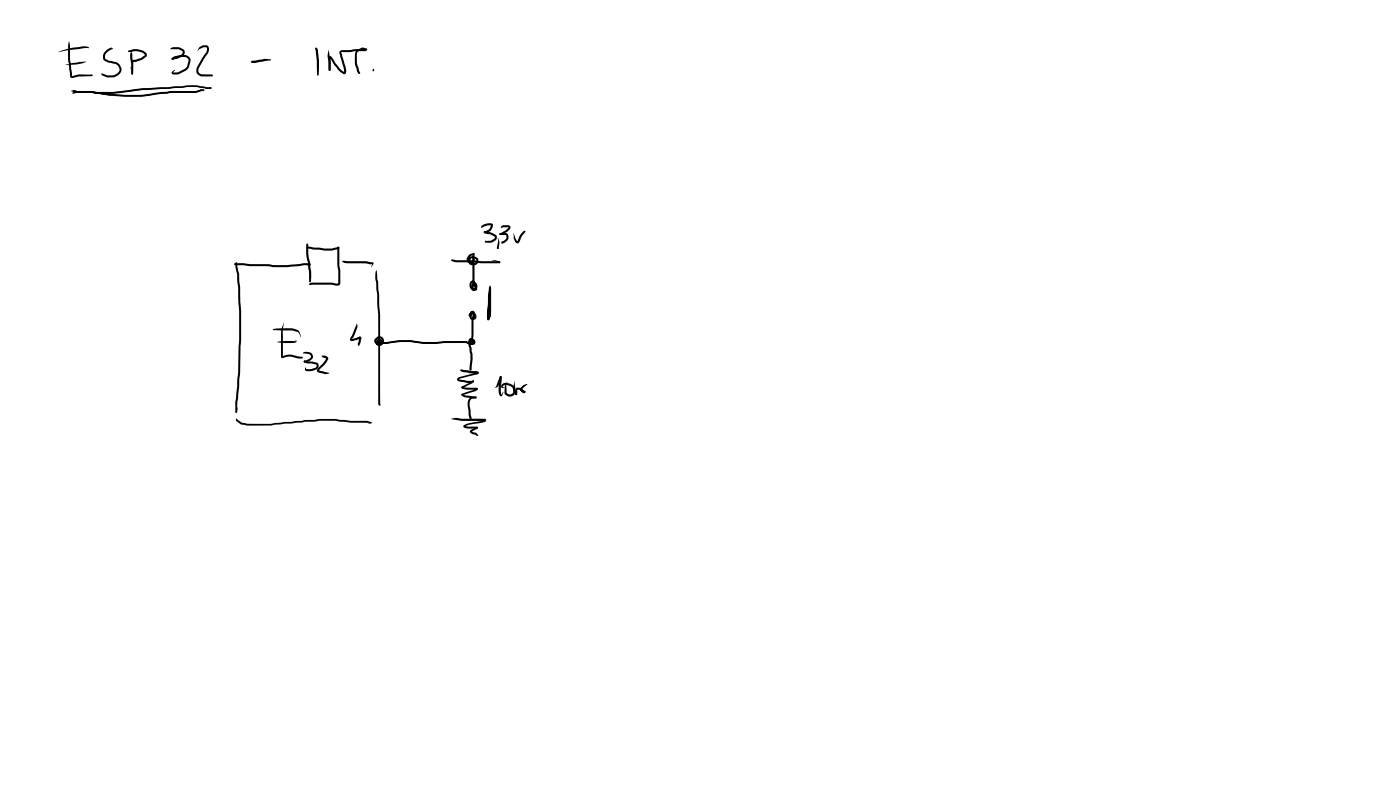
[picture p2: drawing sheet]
<svg xmlns="http://www.w3.org/2000/svg" width="337mm" height="190mm" viewBox="0 0 337 190" stroke-linecap="round" stroke-linejoin="round" font-family="sans-serif">
<g fill="#000">
<path d="M14 12.5a17.5 17.5 0 0 1 7.1-1.3l.3 .3-.1 .1h-1.3zM15.7 15.5l3.4-.6h1.6l-.8 .3-1.5 .3-1.9 .1zM16.6 9.9l.2 1.2v3.2l.5 4 1.7-.4 3.1 .1 .2 .1-.2 .2-3.1 .1-1.5 .3a.51 .51 0 0 1-.7-.4l-.4-4v-3.2zM21.8 17.8l.5 .3-.2 .2zM25.4 12.2l1.2-.7 .5 .1v.2h-.2l-.9 .5a1.54 1.54 0 0 0-.8 1.6l.2 .3 .7 .3 1 .3a1.87 1.87 0 0 1 1.8 1 1.87 1.87 0 0 1-.3 2.1l-1.1 .6-1.6 .1-1.3-.5-.2-.3 .1-.2 1.3 .5h1.2l1-.4a1.16 1.16 0 0 0 .4-1.9l-.5-.4-.6-.1a4.1 4.1 0 0 1-2.4-.9l-.1-.3a1.85 1.85 0 0 1 .6-1.9zM30.8 12.2l1.3-.4h1l1.3 .4 .8 .6a.69 .69 0 0 1-.2 1l-1 .6-1.9 .5a.28 .28 0 0 1-.4 .2 .28 .28 0 0 1 0-.5l2.3-.7 .8-.6v-.2l-.6-.5-1-.3-2.3 .1v.1zM31.5 12.5l.1 .1v.2zM31.5 12.5l.3 .5 .2 2.1v2.4l-.2 .5-.2-.5-.1-2.3-.2-1.2v-1zM31.4 16.1l.5 1.6-.1 .3zM41.1 11.6a3.2 3.2 0 0 1 2.8 .2 1.01 1.01 0 0 1 .5 .9 1.01 1.01 0 0 1-.7 .9l-1 .5-1.4 .2v-.3l1.3-.4 1.1-.5 .2-.6-1-.7h-2zM41.3 13.9l.7-.4 .8-.2a2.37 2.37 0 0 1 2.8 .6l.2 .3v.6l-.7 1.8-2.1 1.2-1.2 .1a.42 .42 0 0 1-.5-.2 .42 .42 0 0 1 .2-.6l.6-.3-.5 .7 1.1-.1 1.7-.9 .5-.5 .4-1.3a.85 .85 0 0 0-1-1l-2.1 .2-.7 .5-.3-.3zM47.9 11.3a1.37 1.37 0 0 1 2.3 .1v.5l-.1 .7-2.3 3.8-.1 .8 .7 .6 2.6 .1 .2 .2-.3 .3h-2.3a1.46 1.46 0 0 1-1.3-2.2l2.1-3.4a.94 .94 0 0 0 .1-1.4h-.6l-.8 .3-.7 .6z"/>
<path d="M60.5 14.6l3.3-.5 1.4 .3-3.9 .7h-.8l-.2-.2zM60.3 14.9l.1-.2 .4 .2-.4 .1zM75.8 11.5l.4 .2-.2 .6zM75.8 11.5h.3l.3 .5 .3 2.5-.1 3.5-.1 .2-.3-.2h.2h-.2v-3.4zM79.1 13.6l.3-.1 .3 .1 1.9 2.8 1.2 1h-.1l-.1-1-1-3.6 .1-.5 .4-.2 5.7-.3 .1 .3-.8-.2-1 .5-.3 .5v2.3l.5 1.8a.52 .52 0 0 1 .1 .8l-.6-.6-.5-1.7v-2.5l.6-1 1.1-.6 .7 .2a.4 .4 0 0 1 .6 .2 .4 .4 0 0 1-.5 .5l-5.7 .2 .8 3a2.14 2.14 0 0 1 .1 2.3h-.1a3 3 0 0 1-1.9-1.5l-.8-1-.9-1.4 .1-.1 .1 3-.1 .2h-.3zM79 12l.1 .5a11.3 11.3 0 0 1 .3 4.5h-.3l-.1-.2v-2.1l-.3-1.2zM89.7 16.5l.3 .3a.24 .24 0 0 1-.2 .4 .24 .24 0 0 1-.3-.3zM17 21.9l.8-.3 .8 .2 3.6 .1 1 .2h3.9l7.1-.9 6.4-.3 4.5-.4h2.3l2.3 .4h.9l.2 .3-.2 .2h-.9l-2.4-.5h-2.1l-4.6 .5-6.3 .2-7.2 1-8.4-.3zM17.5 22.2l1-.3h3.7l4.1 .6 4 .3a34 34 0 0 0 7.9-.6l2.8-.3h6.1l1.4-.5 .7 .2-.2 .3-.1-.2 .1 .1-1.9 .5h-6.1l-2.3 .3a35.2 35.2 0 0 1-8.4 .7l-4-.3-4.2-.7h-3.6l-1 .3-.1-.2zM50.3 21h.4l.1 .2-.2 .1zM73.8 59.4l.6-.1 3.7 .4h1.6l1.2-.3a.42 .42 0 0 1 .7 .1l-.2 .2a6.7 6.7 0 0 1-3.4 .5l-2.7-.3-1.3-.3-.1 .2zM73.8 58.5l.2 .2-.1 .1-.2-.1z"/>
<path d="M73.7 58.6l.2-.1 .2 .3v2.3l.7 4.1v2.4l-.2 .2-.2-.2-.4-4.5-.4-2zM73.7 58.7l.2-.2 .2 .5zM81.2 59.3l.1-.1 .3 .3 .2 8.6a.7 .7 0 0 1-.8 .5l-1.4-.2h-5.2a.53 .53 0 0 1 .7-.5l6.2 .1v-2.9l-.2-1.5zM115.9 54.1a2.23 2.23 0 0 1 2.6-.2v.6l-.5 .9-1.3 .6-.4-.2 .2-.3 1.1-.4 .4-1-1.1 .1-1.1 .5-.2-.2zM115.7 54.6l.1-.1 .1 .1zM116.3 55.6h.4v.3h-.3zM116.4 55.6l1.5 .2 1.1 .5 .4 .4v.7l-1.2 .9h-1.5l-.2-.2 .2-.3 .1 .2-.1-.1 1.4-.1 .8-.5 .1-.4-1.2-.6-1.1-.2a.36 .36 0 0 1-.3-.1 .36 .36 0 0 1 0-.4zM119.5 59.2l.4 .4-.2 .2-.2-.1zM119.6 57.2l.5 1-.2 1.4-.2 .2-.3-.3 .3-1.5zM120.1 56h1.5a1.11 1.11 0 0 1 .2 1.9 1.25 1.25 0 0 1-1.2 .6l-.1-.2 .2-.4 .1 .3-.1-.1 1-.8v-.6l-.1-.2h-1.3l-.2-.1zM120.6 54.3l.4-.2h1.1a.57 .57 0 0 1 .6 .4 .57 .57 0 0 1-.2 .6l-.7 .7-1.2 .6a.28 .28 0 0 1-.4 0 .28 .28 0 0 1 .1-.4l1.2-.6 .7-.8h-1.2l-.6 .2zM123.4 56l.5 1.2 .5 .7a4.3 4.3 0 0 1 1.7-2.5l.2 .2a6.1 6.1 0 0 0-1.5 2.6 .61 .61 0 0 1-1-.2l-.3-.7z"/>
<path d="M56.4 63.3l2.1-.1 1.7 .3 8.8 .2 5.4-.5a.37 .37 0 0 1 .3 .5 .37 .37 0 0 1-.5 .2l-.3-.1 .4-.4 .1 .3-5.2 .5h-3.4l-1.3-.2-4.3-.1-3.6-.2-.2-.1zM56.8 63l.1 .1-.1 .2-.1-.2zM56.4 63.3h.3l.1 .4-.4-.1zM56.6 63.1l.2-.1 .1 .1 .6 2.7 .5 9-.3 14.7-.7 7.2v2.3l-.2 .2-.2-.2v-2.3l.6-7.3 .3-14.6-.2-5.8-.3-3.1-.4-2zM65.7 79.1a8.4 8.4 0 0 1 3.6-.2h1.2l1.2 .5 .5 .9 .1 .6-.6-1.1-1.2-.4-4.8-.1zM65.6 79.1l.2 .1-.1 .2zM68.2 77.5l-.2 1.8v6.4l-.1-.1 1.1-.4h1.1l2.5 .5v.4h-.9l-1.8-.4-2 .4-.3-.2v-6.4zM74.4 66.5l.4 1.1-.2 .2-.2-.2zM82.3 62.7h5.6l1.7 .3 .2 .3-.5 .8 .2-.8v.2h-.5l-1.1-.2-4.7-.1a.7 .7 0 0 1-.9-.5zM82.3 62.7l.2 .1-.1 .1zM85.7 77.7h.1a2.32 2.32 0 0 1-.4 2.2l-.8 1.7-.1-.2 1.9-.4-.2 .1a.4 .4 0 0 1 .7-.1 .4 .4 0 0 1-.1 .7l-.6 1.4a.69 .69 0 0 1 0-1l.2-.8 .3-.2-.2 .3-1.4 .4a.61 .61 0 0 1-.9 0 .61 .61 0 0 1 .2-.9zM90.4 64.9l.5 3 .5 7.6 .1 21.7-.2 .3-.3-.2-.1-.4v-21.4l-.2-4.7-.5-3.9z"/>
<path d="M108.5 62.4l5.5 .1 1.7 .2h4.3l.3 .3-.3 .2h-4.2l-1.8-.2h-4.4l-.7-.2a.28 .28 0 0 1-.4-.1 .28 .28 0 0 1 0-.3zM108.4 62.5h.3zM112.7 61.2a.57 .57 0 0 1 1.1 0v.2l-.3-.1-.3 .2-.5 .6 .1 .6h.6l.2-.4-.2-.2-.3 .2 .2 .9h.8l.4-.3v-.5l-.9-.6-.1-.4 1.3 .6 .2 .9a1.1 1.1 0 0 1-1 .8l-.9-.1a1.41 1.41 0 0 1-.4-1.6l.4-.4 .6 .1a.9 .9 0 0 1 .3 .9 .9 .9 0 0 1-.6 .6 .91 .91 0 0 1-1-.2 .91 .91 0 0 1-.2-.9zM113.7 60.8l.3 .1 .1 .2-.2 .2-.2-.2zM113.7 60.8h.3v.3l.1-.1v7l.3 .6a.64 .64 0 0 1 .3 .8 .64 .64 0 0 1-.7 .4 1.24 1.24 0 0 1-1.1-1 1.24 1.24 0 0 1 .7-1.4l.4 .1a1.39 1.39 0 0 1 .7 1.6l-.2 .4a.64 .64 0 0 1-.9 .3 .64 .64 0 0 1-.3-.9 .7 .7 0 0 1 .2-.8 .7 .7 0 0 1 .9-.1v.3l-.1 .1-.1-.1-.2 .2-.1 .9h-.1l.4-.4 .1-.4-.5-.6-.2-.1-.2 .5 .1 .6 .3 .2 .6 .1-.2 .2-.6-1.5zM117.8 68.6l.2 .9-.2 1.4-.2 5.7-.3-.1 .2-1.7v-5.6l.3-.3 .2 .3v5.6l-.2 1.6a.4 .4 0 0 1-.3 .5 .4 .4 0 0 1-.4-.4l.2-5.6zM117.6 69h.4l.1 .3-.1 6.7-.2 .2-.3-.2zM118.3 62.5h.8l1 .3 .2 .2-.3 .2zM57 97.9l.1 .2-.1 1-.2 .1-.2-.2zM66.6 82.1l2-.2 2.5 .1-.1-.1a.2 .2 0 0 1 .3 0 .2 .2 0 0 1-.1 .3l-.8 .2h-1.8zM72.2 85.9l.3-.2 .2 .2-.2 .2zM72.9 84.7a1.46 1.46 0 0 1 1.5-.1 1.46 1.46 0 0 1 .8 1.3 2.57 2.57 0 0 1-1.9 1.2l-.3-.3 .2-.2 1.1-.3 .5-.5a.92 .92 0 0 0-1.2-.8l-.6-.1-.1 .1z"/>
<path d="M73.1 86.7l2.5 .3a.91 .91 0 0 1 1 .7 .91 .91 0 0 1-.6 1.1l-1 .3-1.1 .1a.43 .43 0 0 1-.6-.3 .43 .43 0 0 1 .3-.5v.3l1.3-.1 1-.3 .2-.4-.1-.4-2.3-.2a.52 .52 0 0 1-.6-.6zM77.3 85.4h.4a.99 .99 0 0 1 1.2 .9l-.7 1.1-1.6 1.6 2.6 .6-.9 .3-.7-.2a1.33 1.33 0 0 1-1.4-.7l.3-.7 2-2.1-1-.4zM90.2 81.4l.4-.4a1.08 1.08 0 0 1 1.3 0 1.08 1.08 0 0 1 .3 1.2 1.08 1.08 0 0 1-1.4 .8l-.4-.6 .3-.7 .4 .9 .5-.1 .2-.7-.2-.4-.6-.1-.5 .5v.2l.4 .4 1-.7 .2 .2-.4 .6a.93 .93 0 0 1-1.2 .2 .93 .93 0 0 1-.5-1.1zM90.6 81.6h.1a.76 .76 0 0 1 .8-.2 .76 .76 0 0 1 .5 .7l-.2 .1-.6-.5-.2 .3v-.2a3 3 0 0 0 2.5 .3 20.4 20.4 0 0 1 8.2 0l10.2-.2 .6 .3a.28 .28 0 0 1 .1 .4 .28 .28 0 0 1-.5-.2h-5.4a14.5 14.5 0 0 1-6 .1 18.6 18.6 0 0 0-7.2 .1 2.75 2.75 0 0 1-3-.6zM110.7 88.8l3.9 .4a.4 .4 0 0 1 .5 .3 .4 .4 0 0 1-.4 .4l-4.4 1.2 2.1 .4 1.3-.1a.36 .36 0 0 1 .1 .4 .36 .36 0 0 1-.4 .2l-2.4-.3a.84 .84 0 0 1-1.1-.7l.6-.4 4.2-1.2v.3h-1.5l-1.8-.3a.53 .53 0 0 1-.7-.6zM110.7 89l.2-.2 .2 .2-.2 .1zM110.8 88.8l.5 .1-.4 .2-.2-.2zM111 92.9l1.3 .2h2.3a.45 .45 0 0 1 .2 .6 .45 .45 0 0 1-.5 .3l-3.2 1-.2-.2 .1-.2 3.5-1.3 .1 .3-2.8-.1-.8-.2zM111 94.6l.9 .4 2.5 .2 .2 .3-.2 .2h-.5l-2.4-.4a.56 .56 0 0 1-.5-.7zM112.7 82l.4 .2a.38 .38 0 0 1 0 .4 .38 .38 0 0 1-.4 .2zM112.8 81.6l.4-.1a.66 .66 0 0 1 .8 .4 .66 .66 0 0 1-.4 .8v.1a.56 .56 0 0 1-1-.3l.1-.7 .4-.3 .4 .1 .3 .4a.5 .5 0 0 1-.3 .6 .5 .5 0 0 1-.6-.2l-.1-.4 .7 .2-.1 .1v-.3h-.2l-.1 .5-.1-.1 .3-.1 .2-.3h-.3l-.1 .9 .4 1.9a7.3 7.3 0 0 1-.1 3.3v.7l-.3 .3-.2-.3v-.7a6.4 6.4 0 0 0 .1-3.1l-.4-2.1 .1-.9zM113.1 74.9a.55 .55 0 0 1 1 .1v1.3l-.3 .7v3.9l-.3 .9a.45 .45 0 0 1-.4 .5 .45 .45 0 0 1-.4-.4l.2-.6h.6a.79 .79 0 0 1 .8 1 .79 .79 0 0 1-1.2 .4l-.2-1a.38 .38 0 0 1 .3-.4 .38 .38 0 0 1 .4 .3 .38 .38 0 0 1-.3 .4l-.2 .2-.1-.2 .1-.4h.3v.7h.4v-.3l-.2-.2-.4-.1-.2 .2 .3-1.1v-3.8l.3-.8v-1.2l-.2 1.2 .6 .1v-.2l-.3-.6-.2-.1-.4 .4-.1-.2h.2a.33 .33 0 0 1-.2 .4 .33 .33 0 0 1-.4-.3 .33 .33 0 0 1 .2-.4 .96 .96 0 0 1 1.5 0 .96 .96 0 0 1-.3 1.5 .88 .88 0 0 1-1-.2 .88 .88 0 0 1-.1-1z"/>
<path d="M112.7 82.5l.7 .1-.5 .3-.2-.1zM111 92.9l2.2-1.1a.42 .42 0 0 1 .4-.4 .42 .42 0 0 1 .4 .2l-.5 .5-2.2 1.1h-.3zM112.8 95.7l.9-.4 .7-.1 .2 .3-.2 .2-1 .1-.4 .7-.1 .9 .5 3.1-.3 .3-.3-.2 .2-.1h-.1l-.2-.8-.3-2.3v-.8zM120.1 90.5l.3-.2 .2 .3-.7 1.8-.3 .6-.6 .2 .3-.5zM120.2 90.4l.2-.1a1.38 1.38 0 0 1 .1 1.6v2.9l.4-.7-.1 .7a.37 .37 0 0 1-.3 .4 .37 .37 0 0 1-.4-.3l-.2-.8v-1.3zM120.7 92.3l.7-.3 1 .1a1.69 1.69 0 0 1 1.4 1.3 1.69 1.69 0 0 1-.6 1.7 1.36 1.36 0 0 1-1.9-.8l.1-1.9 .6-.7-.3 .6 .1 2.1 .9 .3a1.05 1.05 0 0 0 .7-1 1.05 1.05 0 0 0-.7-.9l-1.3-.3-.6 .4 .4 .2a.49 .49 0 0 1-.7-.1 .49 .49 0 0 1 .2-.7zM123.6 91.5l.1 .4a4.7 4.7 0 0 0 .5 2.6v.3l-.2 .1a2.65 2.65 0 0 1-.4-2.9zM124 93.2a1.46 1.46 0 0 1 1.8 .6 .4 .4 0 0 1 .5 .2 .4 .4 0 0 1-.2 .5 .4 .4 0 0 1-.5-.2l-.5-.6v-.4l.7-.8 .9-.2-1.2 1.2 .5 .5-.1 .1 .1 .2-.4-.1-.7-.5-.7-.1 .2-.1-.1 1.2-.4 .1zM124 94.4l.3 .1-.1 .4-.3-.1zM56.8 100.6l.1 .2-.2-.1zM56.7 100.7h.3l1.1 .8 1.6 .3h5.3l3.4-.4 1.6-.1 7-.7h3.7l3.6 .5h3.9l1.2 .5a.92 .92 0 0 1-1.1 0l-4-.1-3.7-.4h-3.7l-6.8 .7h-1.6l-3.5 .4h-5.4l-1.8-.3-.9-.7zM56.8 100.7l.1-.1 .1 .3z"/>
<path d="M108.4 100.6l1.3-.2 1.4 .2h5.3a.44 .44 0 0 1 .5 .5 .44 .44 0 0 1-.6 .4l-3.6 .6-.9 .4v-.2l.8 .2h2.1l.2 .2-.2 .3-2.4-.1a.59 .59 0 0 1-.7-.1 .59 .59 0 0 1-.2-.6l1.2-.5 3.8-.8 .1 .2h-5.4zM113.1 103.4l1.4-.8h.3v.4l-1.4 .6 1.1 .4 .5 .6-.3 .1-.6-.3a.84 .84 0 0 1-1.1-1z"/>
<circle cx="50.6" cy="21.2" r=".19"/>
<circle cx="120" cy="63" r=".23"/>
<circle cx="73.2" cy="86.8" r=".24"/>
</g>
<g fill="#000">
<path d="M113.1 82.8l.2 .1z" fill-rule="evenodd"/>
<path d="M113.1 82.8l.2 .1z" fill-rule="evenodd"/>
</g>
</svg>
